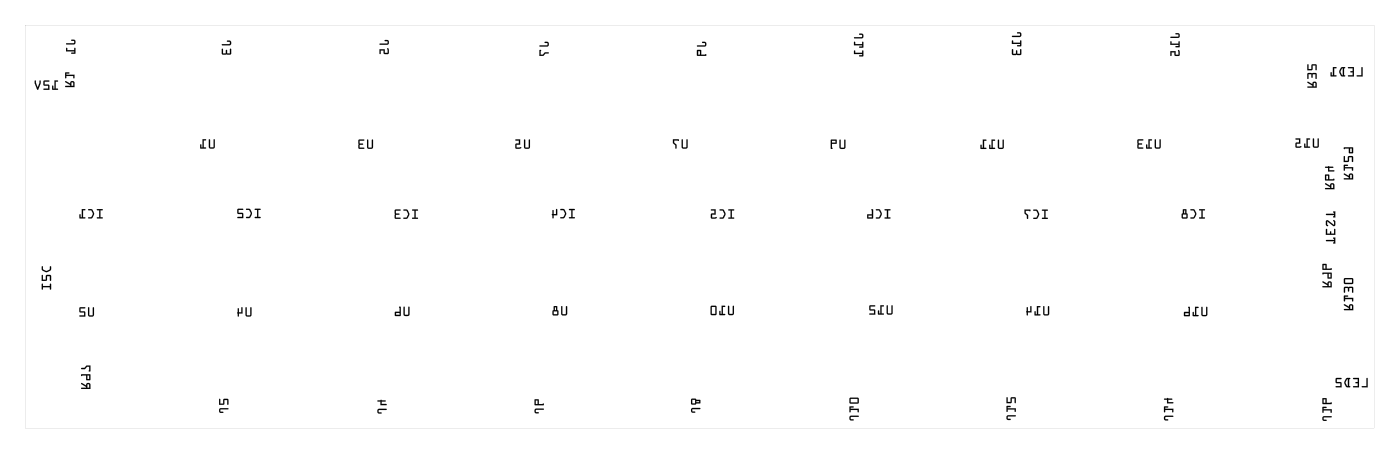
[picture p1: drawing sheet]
<svg xmlns="http://www.w3.org/2000/svg" width="203mm" height="66mm" viewBox="0 0 203 66" stroke-linecap="round" stroke-linejoin="round" font-family="sans-serif">
<g fill="#000">
<path d="M3.6 3.6v58.4h195.8v-58.4zM3.6 3.6h195.8v58.4h-195.8z"/>
<path d="M7.9 11.7v1.1h-.2v-.4h-.1v.6h.8v-.2h-.3v-1h.3v-.1zM6.4 11.7l-.1 .6 .2 .1h.5v.4h-.6l-.1 .2h.9l-.1-.7-.6-.1v-.4h.6l.1-.1zM5.1 11.7l-.1 .4 .4 .9h.1l.4-.9v-.4h-.2v.3l-.2 .7-.3-.7v-.3z"/>
<path d="M7.9 11.6v1.2h-.2v-.4h-.1v.6h.8v-.2h-.3v-1h.3v-.1zM7.9 11.7h.5v.1h-.3v1l.3 .1v.1h-.8v-.6l.1 .1v.3h.2zM6.3 11.7v.6l.2 .1h.5v.4h-.6l-.1 .2h.9l-.1-.7-.6-.1v-.4h.6l.1-.1zM6.4 11.7h.8l-.1 .1h-.6v.5h.6l.1 .7h-.9l.1-.2h.6v-.4h-.5l-.2-.1zM5.1 11.7l-.1 .4 .4 .9h.1l.4-.9v-.4h-.2v.3l-.2 .7-.3-.7v-.3zM5.1 11.7h.1v.3l.3 .7 .2-.7v-.3h.2v.4l-.4 .9h-.1l-.4-.9z"/>
<path d="M9.5 11.8v.1l.7 .4v.1h-.7v.2h1.3v-.6a.32 .32 0 0 0-.4-.3 .32 .32 0 0 0-.2 .4zM10.4 11.9l.2 .1v.4h-.2zM9.5 10.5v.8h.1v-.3h1v.3h.2v-.5h-1.2v-.1h.4l.1-.2z"/>
<path d="M9.5 11.8v.1l.7 .4v.1h-.7l-.1 .2h.1h1.3v-.6a.32 .32 0 0 0-.3-.3 .32 .32 0 0 0-.3 .4zM9.5 11.8l.7 .3a.31 .31 0 0 1 .2-.4 .31 .31 0 0 1 .4 .3v.6h-1.3v-.1l.7-.1v-.1l-.7-.4zM10.4 12h.2v.4h-.2zM10.4 11.9v.5h.2v-.4zM9.5 10.5v.9l.1-.1v-.3h1v.3h.2v-.5h-1.2v-.1h.4l.1-.2zM9.5 10.5h.6l-.1 .1h-.4v.2h1.2v.5h-.2v-.3h-1v.3h-.1z"/>
<path d="M9.6 6.3l.1 .1h1a.36 .36 0 0 0 .3-.3 .36 .36 0 0 0-.3-.4l-.4 .1 .4 .1v.4zM9.6 6.9v.5h1.2v.2h-.4l-.1 .1h.6v-.8l-.1 .1v.3h-1v-.3z"/>
<path d="M9.6 6.3l.1 .2h1a.37 .37 0 0 0 .3-.4 .37 .37 0 0 0-.3-.4l-.4 .1 .4 .2v.3zM9.6 6.3h1.1l.1-.4-.5-.1h.4a.35 .35 0 0 1 .3 .3 .35 .35 0 0 1-.3 .3h-1zM9.6 6.9v.6l1.2-.1v.2h-.4l-.1 .1h.7l-.1-.8-.1 .1v.3h-1v-.3zM9.6 7h.1l.1 .3h1v-.3l.1-.1v.8h-.6l.1-.1h.4v-.2h-1.2z"/>
<path d="M32.2 6.4l.1 .2h1a.36 .36 0 0 0 .3-.4 .36 .36 0 0 0-.3-.3l-.4 .1 .4 .1v.3zM32.2 7.1v.6l.1 .2h1.1l.1-.1v-.7h-.1v.6h-.4l-.1-.5-.1 .5h-.4v-.6z"/>
<path d="M32.2 6.4l.1 .2h1a.37 .37 0 0 0 .3-.4 .37 .37 0 0 0-.3-.3l-.4 .1 .4 .1v.3zM32.2 6.4h1.1l.1-.3-.5-.1 .4-.1a.35 .35 0 0 1 .3 .3 .35 .35 0 0 1-.3 .4h-1zM32.2 7.1v.6l.1 .2h1.1l.1-.1v-.8l-.1 .1v.6h-.4l-.1-.5-.1 .1-.1 .4h-.3v-.6zM32.2 7.1h.2v.7l.4-.1 .1-.5 .1 .5 .4 .1v-.7h.1v.7l-.1 .1h-1.1l-.1-.2z"/>
<path d="M55.1 6.3l.1 .2h1a.36 .36 0 0 0 .3-.4 .36 .36 0 0 0-.3-.3l-.4 .1 .4 .1v.3zM55.1 7.1v.6l.1 .1 .1-.1v-.4h.4v.4l.1 .1h.5l.1-.1v-.4a.15 .15 0 0 0 0-.3 .15 .15 0 0 0-.2 .1l.1 .6h-.5v-.6z"/>
<path d="M55.1 6.3l.1 .2h1a.37 .37 0 0 0 .3-.4 .37 .37 0 0 0-.3-.3l-.4 .1 .4 .1v.3zM55.1 6.3h1.1v-.3l-.4-.1 .4-.1a.35 .35 0 0 1 .2 .3 .35 .35 0 0 1-.2 .4h-1zM55.1 7.1v.7h.2v-.5h.4v.4l.1 .1h.5l.1-.1v-.5l-.1-.2-.1 .1 .1 .6h-.5l.1-.6zM55.1 7.1h.7v.6h.5l-.1-.6a.14 .14 0 0 1 .2 0 .14 .14 0 0 1 0 .2v.4l-.1 .1h-.5l-.1-.5h-.5v.5z"/>
<path d="M78.3 6.6l.1 .1h1a.36 .36 0 0 0 .3-.3 .36 .36 0 0 0-.3-.3h-.4l.5 .2-.1 .3zM78.3 7.3v.8h.6l.3-.3 .4-.1v-.1h-.5l-.3 .3h-.3v-.6z"/>
<path d="M78.3 6.6l.1 .2h1a.37 .37 0 0 0 .3-.4 .37 .37 0 0 0-.3-.4l-.4 .1 .4 .2v.3zM78.3 6.6h1.1l.1-.4-.5-.1h.4a.35 .35 0 0 1 .3 .3 .35 .35 0 0 1-.3 .3h-1zM78.3 7.2v.9h.6l.3-.3 .5-.1-.1-.1h-.5l-.3 .3h-.3v-.6zM78.3 7.3h.2v.6h.3l.3-.3h.5v.1h-.4l-.3 .4h-.6z"/>
<path d="M101.2 6.6v.1h1.1a.36 .36 0 0 0 .2-.3 .36 .36 0 0 0-.2-.3h-.4l.4 .2v.3zM101.2 7.3v.8l1.3-.1-.1-.2-.1 .1h-.5l-.1-.7zM101.3 7.4h.3v.5h-.3z"/>
<path d="M101.2 6.6v.2h1.1a.37 .37 0 0 0 .2-.4 .37 .37 0 0 0-.2-.4l-.4 .1 .4 .2v.3zM101.2 6.6h1.1v-.4l-.4-.1h.4a.35 .35 0 0 1 .2 .3 .35 .35 0 0 1-.2 .3h-1.1zM101.2 7.2v.9l1.3-.1-.1-.2-.1 .1h-.5l-.1-.7zM101.2 7.3l.5-.1 .1 .7h.5l.1-.1 .1 .2-1.3 .1zM101.3 7.4h.3v.5h-.3zM101.3 7.4v.5h.3v-.5z"/>
<path d="M124 5.4v.2h1a.36 .36 0 0 0 .3-.4 .36 .36 0 0 0-.3-.3l-.3 .1 .4 .1v.3zM124 6.1l-.1 .5h1.2v.1h-.4v.2h.6v-.9l-.2 .1v.3h-1v-.3zM124 7.3l-.1 .5h1.2v.2h-.4v.1h.6v-.8l-.2 .1v.3h-1v-.3z"/>
<path d="M124 5.4v.2h1a.37 .37 0 0 0 .3-.4 .37 .37 0 0 0-.3-.3l-.3 .1 .4 .1v.3zM124 5.4h1.1v-.3l-.4-.1 .3-.1a.35 .35 0 0 1 .3 .3 .35 .35 0 0 1-.3 .4h-1zM124 6.1l-.1 .5h1.2v.1h-.4v.2h.6v-.9l-.2 .1v.3h-1v-.3zM124 6.1h.1v.3h1v-.3h.2v.8h-.6v-.1l.4-.1v-.1h-1.2zM124 7.3l-.1 .5h1.2v.2h-.4v.1h.6v-.8l-.2 .1v.3h-1v-.3zM124 7.3l.1 .1v.3h1v-.3l.2-.1v.8h-.6v-.1h.4v-.2h-1.2z"/>
<path d="M146.9 5.2l.1 .2h1a.36 .36 0 0 0 .2-.4 .36 .36 0 0 0-.2-.3l-.4 .1 .4 .1v.3zM146.9 5.9v.5h1.2v.1h-.4l-.1 .2h.6v-.8h-.1v.3h-1.1v-.3zM146.9 7.1v.7l.1 .2h1.1l.1-.1v-.8l-.1 .1v.6h-.4l-.1-.5-.2 .5h-.4v-.6z"/>
<path d="M146.9 5.2l.1 .2h1a.37 .37 0 0 0 .3-.4 .37 .37 0 0 0-.3-.3l-.4 .1 .4 .1v.3zM146.9 5.2h1.1v-.3l-.4-.1 .4-.1a.35 .35 0 0 1 .2 .3 .35 .35 0 0 1-.2 .4h-1zM146.9 5.9v.5h1.2v.1h-.4l-.1 .2h.6v-.9l-.1 .1v.3h-1.1l.1-.3zM146.9 5.9h.1v.3h1.1v-.3h.1v.8h-.6l.1-.1 .4-.1v-.1h-1.2zM146.9 7.1v.7l.1 .2h1.1l.1-.1v-.8l-.2 .1 .1 .6h-.4l-.1-.5h-.1l-.1 .5h-.4l.1-.6zM146.9 7.1l.1 .1v.6h.4l.2-.5 .1 .5h.4v-.6l.1-.1v.8l-.1 .1h-1.1l-.1-.2z"/>
<path d="M169.9 5.3l.1 .2h1a.36 .36 0 0 0 .2-.4 .36 .36 0 0 0-.2-.3l-.4 .1 .4 .1v.3zM169.9 6v.5h1.2v.2h-.4l-.1 .1h.6v-.8h-.1v.3h-1.1v-.3zM169.9 7.4v.6l.1 .1v-.1v-.4h.5v.4l.1 .1h.5l.1-.2v-.4a.15 .15 0 0 0 0-.2 .15 .15 0 0 0-.2 .1l.1 .5h-.5v-.5z"/>
<path d="M169.9 5.3l.1 .2h1a.37 .37 0 0 0 .2-.4 .37 .37 0 0 0-.2-.3l-.4 .1 .4 .1v.3zM169.9 5.4l1.1-.1v-.3l-.4-.1 .4-.1a.35 .35 0 0 1 .2 .3 .35 .35 0 0 1-.2 .4h-1zM169.9 6v.5h1.2v.2h-.4l-.1 .1h.6v-.8h-.2l.1 .3h-1.1v-.3zM169.9 6h.1v.3h1.1v-.3h.1v.8h-.6l.1-.1h.4v-.2h-1.2zM169.9 7.4v.7h.1v-.5h.5v.4l.1 .1h.5l.1-.1v-.5l-.1-.3-.1 .1 .1 .6h-.5v-.5zM169.9 7.4h.7v.5h.5l-.1-.5a.14 .14 0 0 1 .2-.1 .14 .14 0 0 1 0 .2v.4l-.1 .2h-.5l-.1-.5h-.5v.5z"/>
<path d="M189.8 11.9v.1l.7 .4v.1h-.7v.2h1.3v-.6a.32 .32 0 0 0-.4-.3 .32 .32 0 0 0-.2 .4zM190.7 12l.2 .1v.4h-.2zM189.8 10.6v.8h.1v-.7l.4 .1 .1 .5 .1-.5 .4-.1v.7h.2v-.7l-.1-.1zM189.8 9.3l-.1 .9 .8-.1v-.6h.4v.6h.2v-.6l-.1-.2-.6 .1-.1 .6h-.4v-.6z"/>
<path d="M189.8 11.9v.1l.7 .4v.1h-.7l-.1 .2h.1h1.3v-.6a.32 .32 0 0 0-.3-.3 .32 .32 0 0 0-.3 .4zM189.8 11.9l.7 .3a.31 .31 0 0 1 .2-.4 .31 .31 0 0 1 .4 .3v.6h-1.3v-.2h.7v-.1l-.7-.4zM190.7 12l.2 .1v.4h-.2zM190.7 12v.5h.2v-.4zM189.8 10.6v.8h.1v-.7l.4 .1 .1 .5 .1-.1 .1-.4 .3-.1v.7h.2v-.7l-.1-.1zM189.8 10.6h1.2l.1 .1v.7h-.2v-.7l-.4 .1-.1 .5-.1-.5-.4-.1v.7h-.1zM189.8 9.3l-.1 .9 .8-.1v-.6h.4v.6h.2v-.6l-.1-.2-.6 .1-.1 .6h-.4v-.6zM189.8 9.3l.1 .1v.6h.5v-.6l.6-.1 .1 .2v.6h-.2v-.6h-.4v.6l-.8 .1z"/>
<path d="M197.6 9.7v1.2h-.6v.2h.8v-1.3zM195.7 9.7v.2h.6v.4l-.3 .1 .3 .1v.4h-.6l-.1 .1 .9 .1v-1.4zM194.6 9.8a.81 .81 0 0 0 0 1.2l.6 .1v-.1l-.1-.1v-1l.1-.1-.4-.1zM194.8 9.9h.1v1h-.1l-.2-.5zM193.5 9.7v1.2h-.2v-.4h-.1l-.1 .5 .8 .1v-.2h-.3v-1h.3l.1-.1z"/>
<path d="M197.6 9.7v1.2h-.6v.2h.8v-1.3zM197.6 9.7l.2 .1v1.3h-.8v-.2h.6zM195.7 9.7v.2h.6v.4h-.3v.1l.3 .1v.4h-.6l-.1 .1 .9 .1v-1.4zM195.7 9.7h.8v1.4l-.8-.1v-.1h.6v-.4l-.3-.1 .3-.1v-.4h-.6zM194.6 9.8l-.2 .5v.3l.3 .4 .5 .1v-.2h-.1v-1h.1l.1-.1-.5-.1zM194.6 9.8l.2-.1 .4 .1-.1 .1v1h.1v.2l-.5-.1-.3-.4v-.4zM194.8 9.9h.1v1l-.1-.1-.2-.4zM194.8 9.9l-.3 .5 .3 .5h.1v-1zM193.5 9.7v1.2h-.2v-.4h-.1l-.1 .5 .8 .1v-.2h-.3v-1h.3l.1-.1zM193.5 9.7l.5 .1-.1 .1h-.3v1h.3v.2l-.8-.1 .1-.5h.1v.4h.2z"/>
<path d="M14.1 30.3v.2h.3v1h-.3v.1h.8v-.1h-.3v-1h.3v-.2zM12.8 30.3v.2h.4l.3 .5-.3 .5h-.4l.1 .1a.62 .62 0 0 0 .8-.6l-.4-.7zM11.9 30.3v1.2h-.2v-.4l-.1-.1-.1 .6h.8v-.1h-.3v-1h.3l.1-.2z"/>
<path d="M14.1 30.3v.2h.3v1h-.3l-.1 .1h.9v-.1h-.3v-1h.3v-.2zM14.1 30.3h.8v.1l-.3 .1v1h.3v.1h-.8v-.1h.3v-1l-.3-.1zM12.8 30.3v.2h.4l.3 .5-.3 .5h-.4v.1h.5l.3-.3 .1-.4-.3-.6zM12.8 30.3h.5l.3 .5a.83 .83 0 0 1-.3 .8h-.5l.5-.1 .2-.6-.2-.4-.5-.1zM11.9 30.3v1.2h-.2v-.4l-.1-.1-.1 .6h.8v-.1h-.3v-1h.3l.1-.2zM11.9 30.3h.5l-.1 .1-.3 .1v1h.3v.1h-.8l.1-.6 .1 .1v.4h.2z"/>
<path d="M30.3 20.2v1.2l.2 .1h.5l.2-.2v-1.1l-.2 .1v1l-.4 .1-.1-.1v-1.1zM29.4 20.2v1.2h-.2v-.4l-.1-.1v.6h.8v-.1h-.3v-1.1h.3v-.1z"/>
<path d="M30.3 20.2v1.2l.2 .1h.5l.2-.2v-1.1h-.1l-.1 .1v1h-.4h-.1v-1.1zM30.3 20.2h.2v1.1l.1 .1 .4-.1v-1l.2-.1v1.1l-.2 .2h-.5l-.2-.1zM29.4 20.2v1.2h-.2v-.4l-.1-.1-.1 .6h.9v-.2l-.3 .1v-1.1h.3v-.1zM29.4 20.2h.5v.1h-.3v1.1h.3v.1h-.8v-.6l.1 .1v.4h.2z"/>
<path d="M37 30.3v.1h.3v1h-.3v.1l.8 .1v-.2h-.3v-1h.3v-.1zM35.7 30.3l.1 .1h.4l.2 .5-.2 .5h-.4v.2a.62 .62 0 0 0 .8-.7l-.3-.6zM34.5 30.3v.6l.1 .1h.5v.4h-.6l-.1 .1 .9 .1v-.7l-.7-.1v-.4h.6l.1-.1z"/>
<path d="M37 30.3v.1h.3v1h-.3v.1l.8 .1v-.2h-.3v-1h.3v-.1zM37 30.3h.8v.1h-.3v1h.3v.2l-.8-.1v-.1h.3v-1h-.3zM35.7 30.3l.1 .1h.4l.2 .5-.2 .5h-.4l-.1 .1 .5 .1 .3-.4 .1-.4-.3-.5zM35.7 30.3h.6l.2 .4a.83 .83 0 0 1-.3 .9l-.5-.1 .5-.1 .2-.6-.2-.4h-.4zM34.5 30.3l-.1 .6 .2 .1h.5v.4h-.6l-.1 .1 .9 .1v-.7l-.7-.1v-.4h.6l.1-.1zM34.5 30.3h.8l-.1 .1h-.6v.4l.7 .1v.7l-.8-.1v-.1h.6v-.4h-.5l-.1-.1z"/>
<path d="M53.3 20.2v1.2l.1 .1h.6l.1-.2v-1h-.1v1l-.5 .1-.1-.1v-1zM52.1 20.3l-.1 1.2 .2 .1h.6v-.2h-.6v-.4l.5-.1-.5-.1v-.4h.6l.1-.1z"/>
<path d="M53.3 20.2v1.2l.1 .2h.6l.2-.3-.1-1v-.1l-.1 .1v1l-.5 .1v-.1v-1zM53.3 20.2l.1 .1v1l.1 .1 .5-.1v-1h.1v1l-.1 .2h-.6l-.1-.1zM52.1 20.2l-.1 1.3 .2 .1h.6v-.2h-.6v-.4l.5-.1v-.1h-.5v-.4h.6l.1-.1zM52.1 20.3h.8l-.1 .1h-.6v.4l.5 .1-.5 .1v.4h.6v.1l-.6 .1-.2-.1z"/>
<path d="M59.8 30.4l.1 .1h.3v1h-.3l-.1 .1 .8 .1v-.2h-.3v-1h.3l.1-.1zM58.6 30.4v.1h.4l.2 .5-.2 .5h-.4v.2a.62 .62 0 0 0 .8-.7l-.3-.6zM57.3 30.4v1.2l.2 .1h.6v-.2h-.6v-.4l.5-.1-.5-.1v-.4h.6v-.1z"/>
<path d="M59.8 30.4l.1 .1h.3v1h-.3l-.1 .1 .8 .1v-.2h-.3v-1h.3l.1-.1zM59.8 30.4h.9l-.1 .1h-.3v1h.3v.2l-.8-.1 .1-.1h.3v-1h-.3zM58.6 30.4v.1h.4l.2 .5-.2 .5h-.4l-.1 .1 .5 .1 .3-.4 .1-.4-.3-.5zM58.6 30.4h.5l.3 .4a.83 .83 0 0 1-.4 .9l-.4-.1 .4-.1 .2-.6-.2-.4h-.4zM57.3 30.4v1.2l.2 .1h.6v-.2h-.6v-.4l.5-.1-.1-.1h-.4v-.4h.6l.1-.1zM57.3 30.4h.8v.1h-.7l.1 .4 .5 .1-.5 .1-.1 .4h.7v.2h-.6l-.2-.1z"/>
<path d="M76.1 20.2v1.2l.1 .1h.6l.1-.2v-1.1l-.2 .1v1l-.4 .1-.1-.1v-1.1zM74.8 20.2v.2h.5v.4h-.5v.6l.2 .2h.4a.15 .15 0 0 0 .2-.1 .15 .15 0 0 0-.1-.2l-.5 .1v-.4h.5v-.8z"/>
<path d="M76.1 20.2v1.2l.1 .1h.6l.1-.2v-1.1h-.1l-.1 .1v1l-.4 .1-.1-.1v-1.1zM76.1 20.2h.1v1.1l.1 .1 .4-.1 .1-1 .1-.1v1.1l-.1 .2h-.6l-.1-.1zM74.8 20.2v.2h.5v.4h-.5v.6l.2 .2 .6-.1 .1-.1-.1-.1-.6 .1v-.4h.5v-.8zM74.8 20.2h.7v.8h-.5v.4l.5-.1a.14 .14 0 0 1 .1 .2 .14 .14 0 0 1-.2 0h-.4l-.2-.1 .1-.6h.4v-.4h-.4z"/>
<path d="M82.6 30.3v.1h.3v1.1h-.3v.1h.8v-.1h-.3v-1.1h.3v-.1zM81.3 30.3l.1 .1 .4 .1 .2 .4-.2 .5-.4 .1v.1a.62 .62 0 0 0 .8-.7l-.3-.6zM80.2 30.4l-.1 .7 .2 .5 .1-.4h.5v-.8l-.2-.1v.7h-.3v-.5z"/>
<path d="M82.6 30.3v.1h.3v1.1h-.3v.1h.8v-.1h-.3v-1.1h.3v-.1zM82.6 30.3h.8v.1h-.3v1.1h.3v.1h-.8v-.1h.3v-1.1h-.3zM81.3 30.3l.1 .1 .4 .1 .2 .4-.2 .5-.4 .1-.1 .1h.5l.3-.3 .1-.4-.3-.6zM81.3 30.3h.6l.2 .5a.83 .83 0 0 1-.3 .8l-.5-.1 .5-.1 .2-.6-.2-.4h-.4zM80.2 30.4v.6l-.1 .1 .2 .5 .1-.1v-.3h.5v-.8l-.1-.1h-.1v.7h-.3v-.5zM80.2 30.4l.1 .1v.5h.4v-.7l.2 .1v.8h-.6v.4l-.2-.5 .1-.1z"/>
<path d="M99 20.2v1.2l.1 .1h.5l.2-.2v-1.1l-.2 .1v1l-.4 .1-.1-.1v-1.1zM97.7 20.2v.5l.3 .3v.5h.1l.1-.5-.4-.3v-.3h.7v-.2z"/>
<path d="M99 20.2l-.1 1.2 .2 .1h.5l.2-.2v-1.1h-.1l-.1 .1v1l-.4 .1-.1-.1v-1.1zM99 20.2h.1v1.1l.1 .1 .4-.1v-1l.2-.1v1.1l-.2 .2h-.5l-.1-.1zM97.7 20.2v.5l.3 .3v.5h.1l.1-.5-.4-.3v-.3h.7v-.2zM97.7 20.2h.8v.2l-.7-.1v.4l.4 .3-.1 .5h-.1v-.5l-.3-.3z"/>
<path d="M105.7 30.3l.1 .2h.2v1h-.2l-.1 .1 .8 .1v-.2h-.3v-1h.3l.1-.1zM104.5 30.3v.2h.4l.2 .5-.2 .5h-.4v.2a.62 .62 0 0 0 .8-.7l-.3-.6zM103.2 30.3v.2h.5v.4l-.5 .1v.6l.1 .1h.4a.15 .15 0 0 0 .3 0 .16 .16 0 0 0-.1-.3l-.6 .1v-.4h.6v-.8z"/>
<path d="M105.7 30.3v.2h.3v1h-.3v.1l.8 .1v-.2h-.3v-1h.3l.1-.1zM105.7 30.4h.9l-.1 .1h-.3v1h.3v.2l-.8-.1 .1-.1h.3v-1h-.3zM104.5 30.3v.2h.4l.2 .5-.2 .5h-.4l-.1 .1 .5 .1 .3-.4 .1-.4-.3-.5zM104.5 30.4h.5l.3 .4a.83 .83 0 0 1-.4 .9l-.5-.1 .5-.1 .2-.6-.2-.4h-.4zM103.2 30.3v.2h.5v.4l-.5 .1v.6l.1 .1 .7-.1v-.1v-.1l-.7 .1v-.4h.6v-.8zM103.2 30.4l.7-.1v.8h-.6v.4l.6-.1a.16 .16 0 0 1 .1 .3 .15 .15 0 0 1-.3 0h-.4l-.1-.1v-.6l.5-.1v-.4h-.5z"/>
<path d="M121.9 20.2v1.2l.1 .2h.5l.2-.3v-1h-.2v1l-.4 .1-.1-.1v-1zM120.6 20.2v1.3l.2 .1v-.1v-.1v-.6h.6v-.5v-.1zM120.8 20.4h.5v.3h-.5z"/>
<path d="M121.9 20.2v1.2l.1 .2h.5l.2-.3v-1l-.1-.1-.1 .1v1l-.4 .1-.1-.1v-1zM121.9 20.2l.1 .1v1l.1 .1h.4v-1.1h.2v1l-.2 .3h-.5l-.1-.2zM120.6 20.2v1.3l.2 .1v-.1v-.1v-.6h.6l.1-.5-.1-.1zM120.6 20.2h.8v.1v.5h-.7v.6l.1 .1v.1l-.2-.1zM120.8 20.4h.5v.3h-.5zM120.7 20.4v.3h.6v-.3z"/>
<path d="M128.4 30.3v.2h.3v1h-.3v.1l.8 .1v-.2h-.3v-1h.3v-.1zM127.1 30.3l.1 .2h.4l.2 .5-.2 .5h-.4v.2a.62 .62 0 0 0 .8-.7l-.3-.7zM126.5 30.3l.1 .7-.7 .1v.6l.8-.1v-1.2zM126 31.2h.6v.3h-.6z"/>
<path d="M128.4 30.3v.2h.3v1h-.3v.1l.8 .1v-.2h-.3v-1h.3l.1-.1zM128.4 30.3l.8 .1v.1h-.3v1h.3v.1h-.8v-.1h.3v-1h-.3zM127.1 30.3l.1 .2h.4l.2 .5-.2 .5h-.4l-.1 .1 .5 .1 .3-.4 .1-.4-.3-.6zM127.2 30.3h.5l.2 .5a.83 .83 0 0 1-.3 .8h-.5l.5-.1 .2-.6-.2-.4h-.4zM126.5 30.3l.1 .7-.7 .1v.6l.8-.1v-1.2zM126.5 30.3l.2 .1v1.2h-.8v-.5l.7-.1zM126 31.2h.6v.3h-.6zM126 31.2v.3h.6v-.3z"/>
<path d="M144.9 20.2l-.1 1.2 .2 .2h.5l.2-.3v-1h-.2v1l-.4 .1-.1-.1v-1zM143.9 20.2v1.2h-.2v-.4h-.1v.5l.8 .1v-.2h-.3v-1h.3v-.1zM142.7 20.2v1.2h-.2v-.4h-.1l-.1 .5 .8 .1v-.2h-.3v-1h.3l.1-.1z"/>
<path d="M144.8 20.2v1.2l.2 .2h.5l.2-.3v-1l-.1-.1-.1 .1v1l-.4 .1-.1-.1v-1zM144.9 20.2l.1 .1v1l.1 .1h.4v-1.1h.2v1l-.2 .3h-.5l-.1-.2zM143.9 20.2v1.2h-.2v-.4h-.1v.5l.8 .1v-.2h-.3v-1h.3v-.1zM143.9 20.2l.5 .1v.1h-.3v1h.3v.2l-.8-.1v-.5h.1v.4h.2zM142.6 20.2l.1 1.2h-.2v-.4h-.1l-.1 .5 .8 .1v-.2h-.3v-1h.3l.1-.1zM142.7 20.2l.5 .1-.1 .1h-.3v1h.3v.2l-.8-.1 .1-.5h.1v.4h.2z"/>
<path d="M151.3 30.4v.1h.3v1h-.3l-.1 .2h.8v-.2h-.3v-1h.3l.1-.1zM150 30.4v.1h.4l.3 .5-.3 .5h-.4l.1 .2a.62 .62 0 0 0 .7-.7l-.3-.6zM148.7 30.4v.5l.3 .3 .1 .5h.1v-.6l-.3-.3v-.3l.6 .1 .1-.2z"/>
<path d="M151.2 30.4l.1 .1h.3v1h-.3l-.1 .2h.8v-.2h-.3v-1h.3l.1-.1zM151.3 30.4h.8l-.1 .1h-.3v1l.3 .1v.1h-.8l.1-.1 .3-.1v-1h-.3zM150 30.4v.1h.4l.2 .5-.2 .5h-.4v.2h.5l.2-.3 .1-.5-.3-.5zM150 30.4h.5l.3 .5a.83 .83 0 0 1-.4 .8l-.4-.1 .4-.1 .2-.6-.2-.4h-.4zM148.7 30.3v.6l.3 .3v.5h.2v-.6l-.3-.3v-.3l.6 .1 .1-.2zM148.7 30.4h.9l-.1 .2-.6-.1v.4l.3 .2v.6h-.1v-.5l-.4-.3z"/>
<path d="M167.6 20.2v1.2l.2 .1h.5l.2-.2v-1.1l-.2 .1v1l-.4 .1-.1-.1v-1.1zM166.7 20.2v1.2h-.2v-.4l-.1-.1-.1 .6h.9v-.1h-.3v-1l.3-.1v-.1zM165.1 20.2v1.2l.2 .1h.6v-.1h-.6v-.4l.5-.1-.5-.2v-.3h.6v-.2z"/>
<path d="M167.6 20.2v1.2l.2 .1h.5l.2-.2v-1.1h-.1l-.1 .1v1l-.4 .1-.1-.1v-1.1zM167.6 20.2h.2v1.1l.1 .1 .4-.1v-1l.2-.1v1.1l-.2 .2h-.5l-.2-.1zM166.7 20.2v1.2h-.2v-.4l-.1-.1-.1 .6h.9v-.1h-.3v-1h.3v-.2zM166.7 20.2h.5v.1h-.3v1.1h.3v.1h-.8v-.6l.1 .1v.4h.2zM165.1 20.2v1.2l.2 .1h.6v-.1h-.6v-.4l.5-.1-.1-.1-.4-.1v-.3h.6v-.2zM165.1 20.2h.8v.1h-.7l.1 .4 .5 .2-.5 .1-.1 .4h.7v.1h-.6l-.2-.1z"/>
<path d="M174.1 30.3v.2h.3v1h-.3l-.1 .1 .8 .1v-.2h-.2v-1h.2l.1-.1zM172.8 30.3v.2h.4l.3 .5-.3 .5h-.4l.1 .2a.62 .62 0 0 0 .7-.7l-.3-.7zM171.7 30.3v.6l-.2 .2v.5l.2 .1 .6-.1 .1-.1v-.4l-.2-.2v-.5zM171.7 31.1h.5v.4h-.5zM171.9 30.5h.1v.4h-.1z"/>
<path d="M174.1 30.3v.2h.3v1h-.3l-.1 .1 .9 .1v-.2h-.3v-1h.3v-.1zM174.1 30.3l.8 .1-.1 .1h-.3v1h.3v.1h-.8l.1-.1h.3v-1h-.3zM172.8 30.3v.2h.4l.3 .5-.3 .5h-.4v.1l.5 .1 .2-.4 .1-.4-.3-.6zM172.8 30.3h.5l.3 .5a.83 .83 0 0 1-.3 .8h-.5l.4-.1 .2-.6-.2-.4h-.4zM171.7 30.3v.6l-.2 .2v.5l.2 .1h.6l.1-.2v-.4l-.2-.2v-.5zM171.7 30.3l.5 .1v.5l.2 .2v.4l-.1 .1-.6 .1-.2-.2v-.4l.2-.2zM171.7 31.1h.5v.4h-.5zM171.7 31.1v.4h.5v-.4zM171.9 30.5h.1v.4h-.1zM171.8 30.5v.4h.2v-.4z"/>
<path d="M190.6 20.1v1.1l.1 .2h.6l.1-.3v-1h-.2v1.1h-.4l-.1-.1v-1zM189.6 20v1.2h-.1v-.4h-.2v.6h.8v-.2h-.3v-1h.3v-.1zM188 20.1l.1 .1h.4v.4l-.4 .1-.1 .6 .2 .1h.4a.15 .15 0 0 0 .2 0 .15 .15 0 0 0 0-.2h-.6v-.4h.5v-.8z"/>
<path d="M190.6 20.1v1.1l.1 .2h.6l.1-.3v-1l-.1-.1-.1 .1v1.1h-.4l-.1-.1v-1zM190.6 20.1h.1v1l.1 .1h.4l.1-1.1h.1v1l-.1 .3h-.6l-.1-.2zM189.6 20v1.2h-.1v-.4h-.2v.6h.8v-.2h-.3v-1h.3l.1-.1zM189.6 20l.5 .1v.1h-.3v1h.3v.2l-.8-.1v-.5h.1l.1 .4h.1zM188 20.1l.1 .1h.4v.4l-.4 .1-.1 .6 .2 .1 .6-.1 .1-.1-.1-.1-.6 .1v-.4h.5v-.8zM188.1 20.1l.6-.1v.8h-.5v.4h.6a.14 .14 0 0 1 0 .2 .14 .14 0 0 1-.2 0h-.4l-.2-.1 .1-.6 .5-.1v-.4h-.5z"/>
<path d="M192.3 26.6l.1 .1 .7 .4v.1h-.7v.2h1.3v-.6a.32 .32 0 0 0-.4-.3 .32 .32 0 0 0-.2 .4zM193.3 26.7l.2 .1v.4h-.3zM192.3 25.3l.1 .8h1.3l-.1-.2-.1 .1h-.6v-.7zM192.5 25.5h.3v.5h-.3zM192.3 24.2l.1 .1h.4v.5h.9l-.1-.1h-.7v-.4h.6v-.2h-.6h-.1z"/>
<path d="M192.3 26.6l.1 .1 .7 .4v.1h-.7l-.1 .2h.1h1.3v-.6a.32 .32 0 0 0-.4-.3 .32 .32 0 0 0-.2 .4zM192.3 26.6l.8 .3a.31 .31 0 0 1 .2-.4 .31 .31 0 0 1 .4 .3v.6h-1.3v-.2h.7v-.1l-.7-.4zM193.3 26.7l.2 .1v.4h-.3zM193.3 26.7l-.1 .5h.3v-.4zM192.3 25.3l.1 .8h1.3l-.1-.2-.1 .1h-.6v-.7zM192.3 25.3h.6v.7h.6l.1-.1 .1 .2h-1.3zM192.5 25.5h.3v.5h-.3zM192.5 25.4v.6h.3v-.6zM192.3 24.2l.1 .1h.4l-.1 .5h1l-.1-.1h-.7v-.4h.6v-.2h-.6l-.1-.1v.1zM192.3 24.2l.5-.1 .1 .1h.6v.1h-.6v.4h.7l.1 .1h-.9v-.5h-.4z"/>
<path d="M192.5 34.8v.1h1.1v.2l-.1 .1 .3 .1v-.9l-.3 .1 .1 .1v.2zM192.5 33.2l-.1 .8h1.4v-.8h-.2v.6h-.4l-.1-.3-.1 .3h-.4v-.6zM192.5 31.9l-.1 .6 .2 .2h.2l-.2-.2v-.4l.9 .6 .3-.1v-.5l-.1-.2-.2 .1 .1 .1v.5l-.9-.7zM192.5 31v.1h1.1v.2l-.1 .1 .3 .1v-.9l-.3 .1 .1 .1v.2z"/>
<path d="M192.5 34.8v.1h1.1v.2l-.1 .1 .3 .1v-.9l-.3 .1 .1 .1v.2zM192.5 34.8h1.1v-.2l-.1-.1 .3-.1v.9l-.3-.1 .1-.1v-.2h-1.1zM192.5 33.2l-.1 .8h1.4v-.9l-.2 .1v.6h-.4v-.3h-.1l-.1 .3h-.4v-.6zM192.5 33.2h.1v.7h.4l.1-.4 .1 .4h.4v-.7h.1l.1 .8h-1.4zM192.5 31.9v.8h.3l-.2-.2v-.4l.9 .6a.21 .21 0 0 0 .2 0 .21 .21 0 0 0 .1-.1v-.6l-.1-.1-.2 .1 .1 .1v.5l-.8-.7zM192.5 32l.2-.1 .9 .7v-.5l-.1-.1 .2-.1 .1 .2v.5l-.3 .1-.9-.6v.4l.2 .2h-.2l-.1-.2zM192.5 31v.2l1.1-.1v.2l-.1 .1 .3 .1v-.9l-.3 .1 .1 .1v.2zM192.5 31h1.1v-.2l-.1-.1 .3-.1v.9l-.3-.1 .1-.1v-.2h-1.1z"/>
<path d="M195.1 25.1v.2l.7 .4v.1h-.7v.2h1.3v-.6a.32 .32 0 0 0-.4-.3 .32 .32 0 0 0-.2 .4zM196 25.3l.2 .1v.4h-.2zM195.1 23.9v.8h.1v-.3h1v.3h.2v-.5h-1.2v-.2h.4l.1-.1zM195.1 22.6l-.1 .9 .8-.1v-.6h.4v.6h.2v-.6l-.1-.2-.6 .1-.1 .6h-.4v-.6zM195.1 21.4v.2l.7-.1v.7h.6l-.1-.9zM196 21.5h.2v.5h-.2z"/>
<path d="M195.1 25.1v.2l.7 .4v.1h-.7l-.1 .1 .1 .1h1.3v-.6a.32 .32 0 0 0-.4-.3 .32 .32 0 0 0-.2 .4zM195.1 25.2l.7 .3a.31 .31 0 0 1 .2-.4 .31 .31 0 0 1 .4 .3v.6h-1.3v-.2h.7v-.1l-.7-.4zM196 25.3l.2 .1v.4h-.2zM196 25.3l-.1 .5h.3v-.4zM195.1 23.9v.8h.1v-.3h1v.3h.2v-.5h-1.2v-.2h.4l.1-.1zM195.1 23.9h.5v.1h-.4v.2h1.2v.5h-.2v-.3h-1v.3h-.1zM195.1 22.6l-.1 .9 .8-.1v-.6h.4v.6h.2v-.6l-.1-.2h-.6l-.1 .7h-.4v-.6zM195.1 22.6l.1 .1v.6h.4l.1-.6 .6-.1 .1 .2v.6h-.2v-.6h-.4l-.1 .6-.7 .1zM195.1 21.4v.2l.7-.1v.7h.6l-.1-.9zM195.1 21.4h1.2l.1 .7-.6 .1v-.7l-.7 .1zM196 21.5h.2v.5h-.2zM195.9 21.5v.5h.3v-.5z"/>
<path d="M6.1 41.1v.8h.1v-.3h1v.3h.2v-.8h-.2v.3h-1v-.3zM6.1 39.8v.9l.7-.1v-.6h.4v.6h.2v-.6l-.1-.2-.6 .1-.1 .6h-.4v-.6zM6.1 38.6a.62 .62 0 0 0 .6 .8l.7-.3v-.5h-.2v.4l-.5 .3-.5-.3v-.4z"/>
<path d="M6.1 41.1v.9l.1-.1v-.3h1v.3h.2v-.8h-.2v.3h-1v-.3zM6.1 41.1h.1v.3h1.1v-.3h.1v.8h-.1v-.3h-1.1v.3h-.1zM6.1 39.8l-.1 .9 .8-.1v-.6h.4v.6h.2v-.6l-.1-.2-.6 .1-.1 .6h-.4v-.6zM6.1 39.9h.1v.6h.5v-.6l.6-.1 .1 .2v.6h-.1v-.6h-.5v.6l-.7 .1zM6.1 38.6v.5l.5 .3h.3l.5-.4v-.4h-.2v.4l-.5 .2-.4-.2-.1-.4zM6.1 38.6h.1v.4l.5 .3 .5-.3 .1-.4h.1v.5l-.5 .3a.83 .83 0 0 1-.8-.4z"/>
<path d="M11.8 55.5v.1l.7 .4v.2h-.7l.1 .1h1.2v-.6a.32 .32 0 0 0-.3-.2 .32 .32 0 0 0-.3 .3zM12.7 55.7h.2v.5h-.2zM11.8 54.2v.3l.7-.1 .1 .7 .5-.1v-.8zM12.7 54.4h.2v.5h-.2zM11.8 53.3v.2h.5l.3-.4h.3v.7h.2v-.9l-.5 .1-.3 .3z"/>
<path d="M11.8 55.5v.1l.7 .4v.2h-.7v.1h.1h1.2v-.6a.32 .32 0 0 0-.3-.2 .32 .32 0 0 0-.3 .3zM11.8 55.5l.7 .4a.31 .31 0 0 1 .2-.4 .31 .31 0 0 1 .4 .2v.6h-1.2l-.1-.1h.7v-.2l-.7-.4zM12.7 55.7h.2v.5h-.2zM12.7 55.7v.5h.3l-.1-.5zM11.8 54.2v.3l.7-.1 .1 .7 .5-.1v-.8zM11.8 54.2h1.3v.8l-.5 .1-.1-.7-.7 .1zM12.7 54.4h.2v.5h-.2zM12.7 54.4v.5h.3v-.5zM11.8 53.3v.2h.5l.3-.4h.3v.7h.2v-.9h-.6l-.2 .4zM11.8 53.3h.5l.3-.3 .5-.1v.9h-.2l.1-.7h-.4l-.3 .4h-.5z"/>
<path d="M12.8 44.5v1.2l.1 .1h.6l.1-.2v-1h-.1v1l-.5 .1v-.1l-.1-1zM11.6 44.5l-.1 .7 .2 .1h.5v.4h-.6l-.1 .1 .9 .1-.1-.8h-.6v-.4h.6l.1-.1z"/>
<path d="M12.8 44.5v1.2l.1 .1h.6l.2-.2-.1-1.1-.1 .1v1l-.5 .1v-.1v-1.1zM12.8 44.5l.1 .1v1l.1 .1 .5-.1v-1h.1v1l-.1 .2h-.6l-.1-.1zM11.6 44.5l-.1 .7 .2 .1h.5v.4h-.6l-.1 .1 .9 .1-.1-.8h-.6v-.4h.6l.1-.2zM11.6 44.6h.8l-.1 .1h-.6v.4h.6l.1 .8-.9-.1 .1-.1h.6v-.4h-.5l-.2-.1z"/>
<path d="M31.9 59.2l-.1 .5 .3 .1 .3-.1-.4-.1v-.3h1.1l.1-.1-.1-.1zM31.8 57.8v.8h.7l.1-.7h.4v.7h.2v-.7l-.2-.1h-.6v.7h-.4v-.7z"/>
<path d="M31.9 59.2l-.1 .5 .3 .1 .3-.1-.4-.1v-.3h1.1l.1-.1-.1-.1zM31.9 59.2l1.2-.1v.1l-1.1 .1v.3l.4 .1-.3 .1-.3-.2zM31.8 57.8v.8h.7l.1-.7h.4v.7h.2v-.7l-.1-.1h-.7v.7h-.4v-.7zM31.8 57.8h.2v.7h.4v-.7h.6l.1 .1v.7h-.1v-.7h-.4l-.1 .7h-.7z"/>
<path d="M35.7 44.5v1.2l.1 .1h.5l.2-.2v-1h-.2v1l-.4 .1-.1-.1v-1zM34.5 44.7l-.1 .6 .2 .6 .1-.5h.5v-.8h-.2v.6h-.3v-.5z"/>
<path d="M35.7 44.5l-.1 1.2 .2 .1h.5l.2-.2v-1.1h-.1l-.1 .1v1l-.4 .1-.1-.1v-1.1zM35.7 44.5l.1 .1v1l.1 .1 .4-.1v-1h.2v1l-.2 .2h-.5l-.1-.1zM34.5 44.7v.5l-.1 .1 .2 .6 .1-.1v-.4h.5v-.8l-.1-.1h-.1v.7h-.3v-.5zM34.5 44.7h.2v.5h.3v-.6h.2v.8h-.5l-.1 .5-.2-.6 .1-.1z"/>
<path d="M54.8 59.3v.4l.2 .2 .4-.1-.4-.1v-.3h1l.1-.1-.1-.1zM54.8 58v.2h.4v.5l.9-.1-.1-.1h-.6v-.3h.5v-.2h-.5l-.1-.1z"/>
<path d="M54.8 59.3v.4l.2 .2 .4-.1-.4-.1v-.3h1l.1-.1-.1-.1zM54.9 59.3l1.1-.1 .1 .1-1.1 .1v.3l.4 .1-.4 .1-.2-.2zM54.8 58v.2h.4v.5l.9-.1-.1-.1h-.6v-.3h.5v-.2h-.5l-.1-.1-.1 .1zM54.8 58l.5-.1 .1 .1h.5v.2h-.5v.3h.6l.1 .1-.9 .1v-.5h-.4z"/>
<path d="M58.6 44.4v1.2l.1 .2h.6l.1-.3v-1h-.1v1l-.5 .1-.1-.1v-1zM57.9 44.4l.1 .8h-.7l.1 .6 .8-.1v-1.2zM57.5 45.3h.5v.3h-.5z"/>
<path d="M58.6 44.4v1.2l.1 .2h.6l.1-.3v-1l-.1-.1v.1l-.1 1-.4 .1v-.1l-.1-1zM58.6 44.4l.1 .1v1l.1 .1h.5v-1.1h.1v1l-.1 .3h-.6l-.1-.2zM57.9 44.4l.1 .8h-.7l.1 .6 .8-.1v-1.2zM57.9 44.4l.3 .1v1.2l-.8 .1-.1-.6h.7zM57.5 45.3h.5v.3h-.5zM57.5 45.3v.3h.5v-.3z"/>
<path d="M77.7 59.3l-.1 .4 .2 .2 .4-.1-.4-.1v-.3h1.1v-.1v-.1zM77.6 57.9v.8l1.3-.1v-.2l-.1 .1h-.6l-.1-.7zM77.8 58h.2v.5h-.2z"/>
<path d="M77.7 59.3l-.1 .4 .2 .2 .4-.1-.4-.1v-.3h1.1l.1-.1-.1-.1zM77.7 59.3l1.2-.1v.1l-1.1 .1v.3l.4 .1-.4 .1-.2-.2zM77.6 57.9v.8h1.3v-.3l-.1 .1h-.6v-.7zM77.6 57.9l.5-.1 .1 .7h.6l.1-.1v.2l-1.3 .1zM77.8 58h.2v.5h-.2zM77.8 58v.5h.2v-.5z"/>
<path d="M81.5 44.4v1.1l.1 .2h.6l.1-.3v-1h-.2v1.1h-.4l-.1-.1v-1zM80.4 44.4v.5l-.2 .2v.5l.2 .1h.5l.2-.2v-.4l-.2-.2v-.5zM80.4 45.1h.5v.4h-.5zM80.5 44.5h.2v.4h-.2z"/>
<path d="M81.5 44.4v1.1l.1 .2h.6l.1-.3v-1l-.1-.1-.1 .1v1.1h-.4l-.1-.1v-1zM81.5 44.4h.1v1l.1 .1h.4v-1.1h.2v1l-.1 .3h-.6l-.1-.2zM80.4 44.4v.5l-.2 .2v.5l.2 .1h.5l.2-.2v-.4l-.2-.2v-.5zM80.4 44.4h.5v.5l.1 .2v.4l-.1 .2h-.5l-.2-.1v-.5l.2-.2zM80.4 45.1h.5v.4h-.5zM80.4 45.1v.4h.5v-.4zM80.5 44.5h.2v.4h-.2zM80.5 44.5v.4h.2v-.4z"/>
<path d="M100.4 59.2l-.1 .4 .3 .2 .3-.1-.4-.1v-.3h1.1l.1-.1-.1-.1zM100.3 57.8v.6l.1 .2h.5l.2-.2h.6l-.1-.5h-.5l-.2-.2zM100.5 57.9h.4v.5h-.4zM101.1 58.1h.4v.2h-.4z"/>
<path d="M100.4 59.2l-.1 .4 .3 .2 .3-.1-.4-.1v-.3h1.1l.1-.1-.1-.1zM100.4 59.2l1.2-.1v.1l-1.1 .1v.3l.4 .1-.3 .1-.3-.2zM100.3 57.8v.6l.1 .2h.5l.2-.2h.6l-.1-.5h-.5l-.2-.2zM100.4 57.8l.5-.1 .2 .2h.5v.5h-.5l-.2 .2h-.5l-.1-.2zM100.5 57.9h.4v.5h-.4zM100.5 57.9v.5h.4v-.5zM101.1 58.1h.4v.2h-.4zM101.1 58.1v.2h.4v-.2z"/>
<path d="M105.7 44.3v1.2l.1 .1h.6l.1-.2v-1.1l-.1 .1-.1 1-.4 .1-.1-.1v-1.1zM104.7 44.3v1.2h-.1v-.4l-.1-.1-.1 .6h.8v-.1h-.3v-1h.3l.1-.2zM103.2 44.3l-.1 1.2 .2 .1h.6l.1-.1v-1.1l-.2-.1zM103.3 44.5h.5v1h-.5z"/>
<path d="M105.7 44.3v1.2l.1 .1h.6l.1-.2v-1.1h-.1l-.1 .1v1l-.4 .1-.1-.1v-1.1zM105.7 44.3h.1v1.1l.1 .1 .5-.1v-1l.1-.1v1.1l-.1 .2h-.6l-.1-.1zM104.7 44.3v1.2h-.1v-.4l-.2-.1v.6h.8v-.1h-.3v-1h.3l.1-.2zM104.7 44.3h.6l-.1 .1-.3 .1v1h.3v.1h-.8l.1-.6 .1 .1v.4h.2zM103.2 44.3l-.1 1.2 .2 .2 .6-.1 .1-.1v-1.1l-.2-.1zM103.2 44.3h.6l.2 .1v1.1l-.1 .1h-.6l-.1-.1zM103.3 44.5h.5v1h-.5zM103.3 44.5v1h.5v-1z"/>
<path d="M128.7 44.2v1.2l.2 .2h.5l.2-.3v-1h-.2v1l-.4 .1-.1-.1v-1zM127.8 44.2v1.2h-.2v-.4h-.1l-.1 .5 .8 .1v-.2h-.2v-1h.2l.1-.1zM126.2 44.3v.6l.1 .1h.6v.4h-.6l-.1 .1 .8 .1v-.7l-.7-.1v-.4h.6l.1-.1z"/>
<path d="M128.7 44.2v1.2l.2 .2h.5l.2-.3v-1l-.1-.1-.1 .1v1l-.4 .1-.1-.1v-1zM128.7 44.2l.2 .1v1l.1 .1h.4v-1.1h.1l.1 1-.2 .3h-.5l-.2-.2zM127.8 44.2v1.2h-.2v-.4h-.1l-.1 .5 .8 .1v-.2h-.2v-1h.2l.1-.1zM127.8 44.2l.5 .1-.1 .1h-.3v1h.3v.2l-.8-.1 .1-.5h.1v.4h.2zM126.2 44.3v.6l.1 .1h.6v.4h-.6l-.1 .1 .8 .1v-.7l-.7-.1v-.4h.6l.1-.1zM126.2 44.3h.8l-.1 .1h-.6v.4l.7 .1v.7l-.8-.1 .1-.1h.6v-.4h-.6l-.1-.1z"/>
<path d="M151.4 44.4v1.1l.2 .2h.5l.2-.3v-1h-.2v1.1h-.4l-.1-.1v-1zM150.5 44.3v1.2h-.2v-.4h-.1v.5l.8 .1v-.2h-.3v-1h.3v-.1zM149 44.5l-.1 .7 .2 .5 .1-.4h.5v-.9h-.2v.7h-.3v-.6z"/>
<path d="M151.4 44.4v1.1l.2 .2h.5l.2-.3v-1l-.1-.1-.1 .1v1.1h-.4l-.1-.1v-1zM151.4 44.4h.2v1l.1 .1h.4v-1.1h.2v1l-.2 .3h-.5l-.2-.2zM150.5 44.3v1.2h-.2v-.4h-.1l-.1 .5 .9 .1v-.2h-.3v-1h.3v-.1zM150.5 44.3l.5 .1v.1h-.3v1h.3v.2l-.8-.1v-.5h.1v.4h.2zM149 44.5v.6l-.1 .1 .2 .5 .1-.1v-.3h.5v-.9l-.1-.1-.1 .1v.7h-.3v-.6zM149 44.5h.2v.6h.3l.1-.7h.1v.9l-.5-.1-.1 .5-.2-.5 .1-.1z"/>
<path d="M174.4 44.5v1.1l.1 .2h.6l.1-.3v-1h-.1v1.1h-.5l-.1-.1v-1zM173.5 44.4v1.2h-.2v-.4h-.1l-.1 .5 .8 .1v-.2h-.3v-1h.3l.1-.1zM172.5 44.5v.7h-.6v.6l.8-.1v-1.2zM172 45.4h.5v.2h-.5z"/>
<path d="M174.4 44.5v1.1l.1 .2h.6l.1-.3v-1l-.1-.1-.1 .1v1.1h-.4v-.1l-.1-1zM174.4 44.5h.1v1l.1 .1h.5v-1.1h.1v1l-.1 .3h-.6l-.1-.2zM173.4 44.4l.1 1.2h-.2v-.4h-.1l-.1 .6h.8v-.2h-.3v-1h.3l.1-.1zM173.5 44.4l.5 .1-.1 .1h-.3v1h.3v.2l-.8-.1 .1-.5h.1v.4h.2zM172.5 44.5v.7h-.6v.6h.8v-1.3zM172.5 44.5h.2v1.2l-.8 .1v-.6h.6zM172 45.4h.5v.2h-.5zM172 45.3v.3h.5v-.3z"/>
<path d="M192 40.8v.1l.7 .4v.1h-.7v.2h1.3v-.6a.32 .32 0 0 0-.4-.3 .32 .32 0 0 0-.2 .4zM192.9 41h.2v.4h-.3zM192 39.5v.2h.7v.6h.6l-.1-.8zM192.8 39.7h.3v.5h-.3zM192 38.3v.8l1.3-.1-.1-.2-.1 .1h-.5l-.1-.7zM192.1 38.4h.3v.5h-.3z"/>
<path d="M192 40.8v.1l.7 .4v.1h-.7l-.1 .2h.1h1.3v-.6a.32 .32 0 0 0-.4-.3 .32 .32 0 0 0-.2 .4zM192 40.8l.7 .3a.31 .31 0 0 1 .2-.4 .31 .31 0 0 1 .4 .3v.6h-1.3v-.1h.7v-.2l-.7-.4zM192.9 41h.2v.4h-.3zM192.9 40.9l-.1 .6h.3v-.5zM192 39.5v.3l.7-.1v.7l.6-.1-.1-.8zM192 39.5h1.2l.1 .8h-.6v-.6h-.7zM192.8 39.7h.3v.5h-.3zM192.8 39.7v.5h.3v-.5zM192 38.2v.9l1.3-.1-.1-.2-.1 .1h-.5l-.1-.7zM192 38.3l.5-.1v.7h.6l.1-.1 .1 .2-1.3 .1zM192.1 38.4h.3v.5h-.3zM192.1 38.4v.5h.3v-.5z"/>
<path d="M195.1 44.1v.1l.7 .4v.2h-.7v.1h1.3v-.6a.32 .32 0 0 0-.3-.2 .32 .32 0 0 0-.3 .3zM196 44.3h.2v.5h-.2zM195.1 42.8v.9l.1-.1v-.3h1v.3h.2v-.5h-1.2v-.1h.4l.1-.1zM195.1 41.6v.8l.1-.1v-.6h.4l.1 .5 .1-.5h.4v.7h.2v-.7l-.1-.1zM195.1 40.3v.7l.1 .1h1l.2-.1v-.5l-.1-.2zM195.2 40.5h1v.5h-1z"/>
<path d="M195.1 44.1v.1l.7 .4v.2h-.7l-.1 .1h.1h1.3v-.6a.32 .32 0 0 0-.3-.2 .32 .32 0 0 0-.3 .3zM195.1 44.1l.7 .3a.31 .31 0 0 1 .2-.3 .31 .31 0 0 1 .4 .2v.6h-1.3v-.1h.7v-.2l-.7-.4zM196 44.3h.2v.5h-.2zM196 44.3v.5h.2v-.5zM195.1 42.8v.9l.1-.1v-.3h1v.3h.2v-.5h-1.2v-.1h.4l.1-.1zM195.1 42.8l.6 .1-.1 .1h-.4v.2l1.2-.1v.5h-.1l-.1-.3h-1v.3l-.1 .1zM195.1 41.6v.8l.1-.1v-.6h.4l.1 .5h.1l.1-.5h.3v.7h.2v-.7l-.1-.2zM195.1 41.6h1.2l.1 .1v.6h-.1l-.1-.6h-.4l-.1 .5-.1-.5h-.4v.6l-.1 .1zM195.1 40.3l-.1 .7 .2 .1 1 .1 .2-.2v-.5l-.1-.2zM195.1 40.3h1.2l.1 .2v.5l-.2 .1h-1l-.1-.1zM195.2 40.5h1v.5h-1zM195.2 40.4v.6h1v-.6z"/>
<path d="M198.4 54.8l-.1 1.1h-.6v.2h.8v-1.3zM196.4 54.8v.1h.7v.4l-.4 .1 .4 .1v.4h-.6l-.1 .1 .8 .1v-1.4zM195.4 54.8a.81 .81 0 0 0 0 1.2l.5 .1 .1-.1-.2-.1v-1l.2-.1-.4-.1zM195.5 54.9h.1v1h-.1l-.2-.5zM193.9 54.8v.6l.1 .1h.5v.4h-.6v.1l.8 .1v-.7l-.7-.1v-.4h.6l.1-.1z"/>
<path d="M198.4 54.8l-.1 1.1h-.6v.2h.8v-1.3zM198.4 54.8h.1v1.3h-.8v-.2h.6zM196.4 54.8v.1h.7v.4h-.3l-.1 .1 .4 .1v.4h-.6l-.1 .2h.9v-1.4zM196.4 54.8l.8-.1v1.4l-.8-.1 .1-.1h.6v-.4l-.4-.1 .4-.1v-.4h-.7zM195.4 54.8l-.3 .5v.3l.3 .5h.5l.1-.2h-.2v-1h.2v-.1l-.4-.1zM195.4 54.8h.2h.4l-.2 .1v1l.2 .1-.1 .1h-.5l-.2-.5v-.4zM195.5 54.9h.1v1h-.1l-.2-.5zM195.5 54.9l-.2 .5 .2 .5h.1v-1zM193.9 54.8v.6l.1 .1h.5v.4h-.6v.2h.8v-.7l-.7-.1v-.4h.6l.1-.1zM193.9 54.8h.8l-.1 .1h-.6v.4l.7 .1v.7l-.8-.1v-.1h.7v-.4h-.6l-.1-.1z"/>
<path d="M123.4 60.3l-.1 .4 .3 .2 .3-.1-.4-.1v-.3h1.1v-.1v-.1zM123.3 58.9v.8h.2v-.3h1v.3h.1v-.5h-1.1v-.2h.4v-.1zM123.3 57.7v.6l.1 .2h1.1l.1-.1v-.6l-.1-.2zM123.5 57.8h1v.5h-1z"/>
<path d="M123.4 60.3l-.1 .4 .3 .2 .3-.1-.4-.1v-.3h1.1l.1-.1-.1-.1zM123.4 60.3l1.2-.1v.1l-1.1 .1v.3l.4 .1-.3 .1-.3-.2zM123.3 58.9v.8h.2v-.3h1v.3h.2v-.5h-1.2v-.2h.4v-.1zM123.3 58.9h.6v.1h-.4v.2h1.1v.5h-.1v-.3h-1l-.1 .3h-.1zM123.3 57.6v.7l.1 .2h1.1l.1-.1 .1-.6-.2-.2zM123.3 57.7l1.2-.1 .1 .2v.6l-.1 .1-1.1-.1-.1-.1zM123.5 57.8h1v.5h-1zM123.5 57.8v.5h1v-.5z"/>
<path d="M146.2 60.2l-.1 .5 .2 .1h.4l-.4-.2v-.3h1.1v-.1v-.1zM146.1 58.8v.9l.2-.1v-.3h1v.3h.1v-.5h-1.1v-.1h.3l.1-.1zM146.1 57.6v.8h.7v-.7h.5v.6h.1v-.6l-.1-.2-.6 .1v.6h-.4v-.6z"/>
<path d="M146.2 60.2l-.1 .5 .2 .2 .4-.1-.4-.2v-.3h1.1l.1-.1-.1-.1zM146.2 60.2h1.2l-1.1 .1v.3l.4 .2h-.4l-.2-.1zM146.1 58.8v.9l.2-.1v-.3h1v.3h.1l.1-.5h-1.2v-.1h.4v-.2zM146.1 58.8l.6 .1-.1 .1h-.4v.2l1.2-.1v.5h-.1v-.3h-1.1v.3l-.1 .1zM146.1 57.6v.8h.7v-.7h.5v.7h.1l.1-.7-.2-.2-.6 .1v.6h-.4v-.6zM146.1 57.6h.1v.6h.5v-.6h.6l.1 .1v.6h-.1v-.6h-.5v.6l-.7 .1z"/>
<path d="M169 60.3v.4l.2 .2 .4-.1-.5-.1 .1-.3h1l.1-.1-.1-.1zM169 58.9v.8h.1v-.3h1v.3h.2v-.5h-1.2v-.2h.4l.1-.1zM169 57.8v.1h.4v.5h.9l-.1-.2h-.6v-.3h.5v-.2h-.5l-.1-.1z"/>
<path d="M169 60.3v.4l.2 .2 .4-.1-.5-.1 .1-.3h1l.1-.1-.1-.1zM169 60.3l1.2-.1 .1 .1-1.1 .1-.1 .3 .5 .1-.4 .1-.2-.2zM169 58.9v.8h.1v-.3h1v.3h.2v-.5h-1.2v-.2h.4l.1-.1zM169 58.9h.5v.1h-.4v.2h1.2v.5h-.2v-.3h-1v.3h-.1zM169 57.7v.2h.4v.5h.9l-.1-.2h-.6v-.3h.5v-.2h-.5l-.1-.1-.1 .1zM169 57.8l.5-.1h.1h.5v.2h-.5v.4h.6l.1 .1h-.9v-.5h-.4z"/>
<path d="M192 60.4v.4l.2 .2 .4-.1-.5-.1 .1-.3h1l.1-.1-.1-.1zM192 59v.8l.1-.1v-.2h1v.2h.2v-.4h-1.2v-.2h.4v-.1zM192 57.7v.8h1.3l-.1-.2-.1 .1h-.5l-.1-.7zM192.1 57.8h.3v.6h-.3z"/>
<path d="M192 60.3l-.1 .5 .3 .2 .4-.1-.5-.1 .1-.3h1l.1-.1-.1-.1zM192 60.4l1.2-.1 .1 .1-1.1 .1-.1 .3 .4 .1-.3 .1-.2-.2zM192 58.9v.9l.1-.1v-.2h1v.2h.2v-.4h-1.2v-.2h.4l.1-.1zM192 59h.5v.1h-.4v.2h1.2v.4h-.2v-.3h-1v.3l-.1 .1zM192 57.7v.8h1.3l-.1-.2-.1 .1h-.5l-.1-.7zM192 57.7h.5v.7h.6l.1-.1 .1 .2h-1.3zM192.1 57.8h.3v.6h-.3zM192.1 57.8v.6h.3v-.6z"/>
</g>
</svg>
